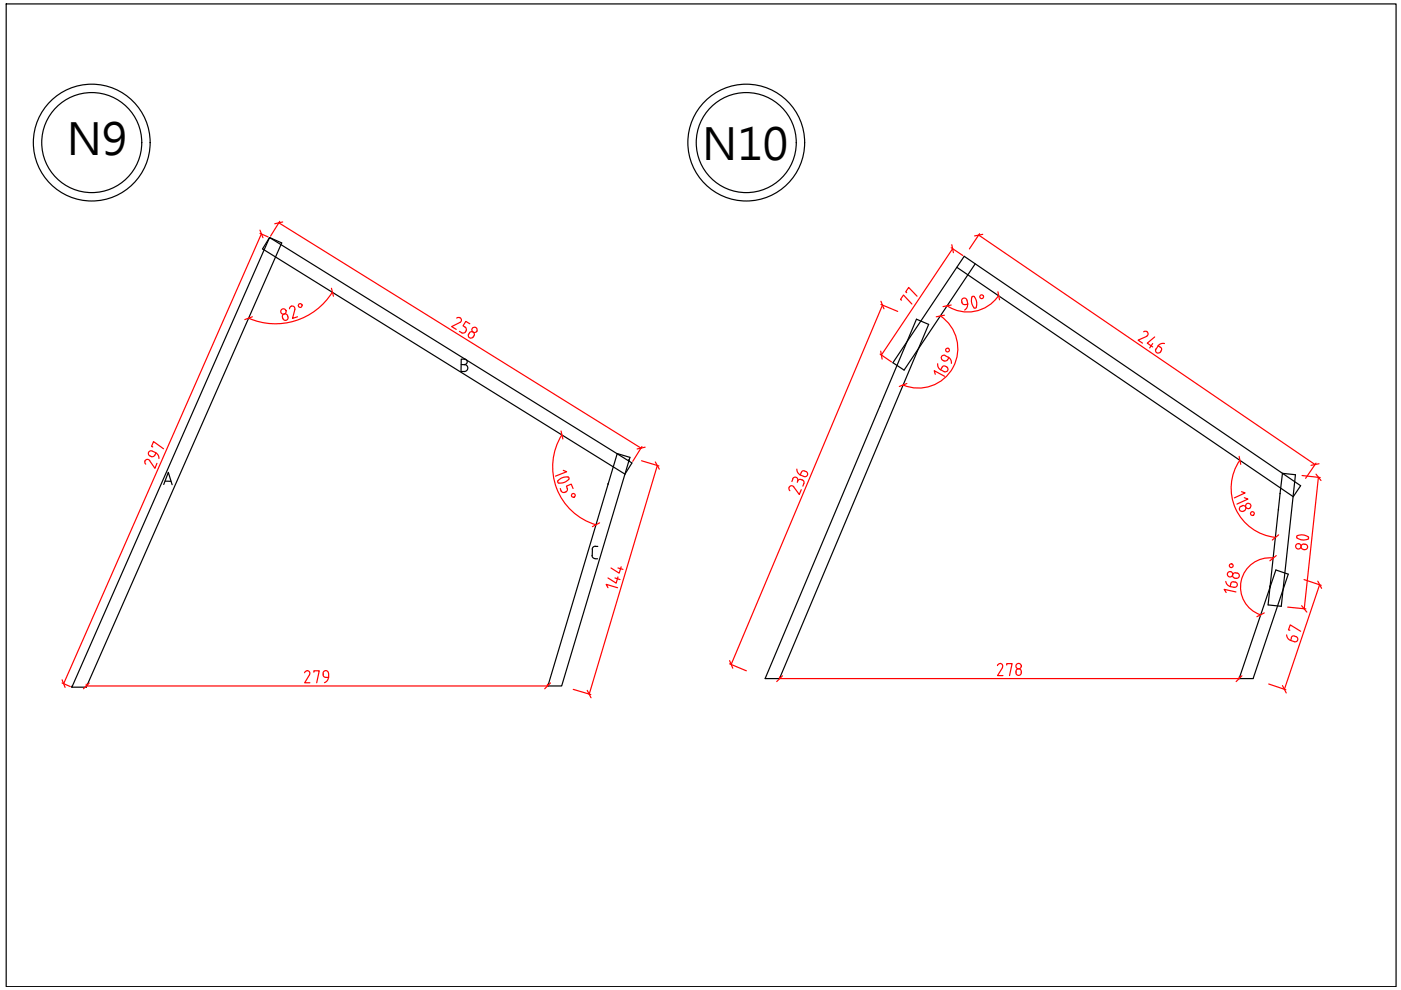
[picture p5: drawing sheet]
<svg xmlns="http://www.w3.org/2000/svg" width="297mm" height="210mm" viewBox="0 0 297 210" stroke-linecap="round" stroke-linejoin="round" font-family="sans-serif">
<defs><g id="words">
<g font-size="9.3">
<text x="14.1" y="32.9">N9</text>
<text x="148.9" y="34">N10</text>
</g>
</g></defs>
<path d="M1.3 .8h294.7v208.4h-294.7z" fill="none" stroke="#000" stroke-width=".25"/>
<!-- layer: 0 -->
<g fill="none" stroke="#000" stroke-width=".25">
<path d="M57.2 50.4l76.8 47.8-1.5 2.3-76.8-47.7 1.5-2.4 2.5 1.1-41.4 94.2h-3.1zM206.8 56l-15.1 22.5-2.4-1.6 15.1-22.6 71.4 48.7-1.6 2.3-71.3-48.6M194.3 67.7l2.6 1.1-31.6 75.1h-3.1zM130.9 96.2l2.7 .8-14.5 48.4h-2.9M130.9 96.2l-14.7 49.2M133.3 97.7h.1M186.5 86.1v.1M128.9 102.7h.1M271.1 108.1h.1M271.9 100.4l2.8 .3-3 27.9-2.8-.3zM269.3 124.4h.1M270.5 120.8l2.6 .9-7.4 22.2h-3z"/>
<path d="M15.2 145.7h.1M116.2 145.4h.1"/>
</g>
<!-- layer: 5 -->
<g fill="none" stroke="#000" stroke-width=".25">
<path d="M97.8 77.3h.7M98.5 76.1a.57 .57 0 0 1 .6 .6 .57 .57 0 0 1-.6 .6 .74 .74 0 0 1 .7 .7 .74 .74 0 0 1-.8 .8M98.6 76.1h-.8l-.1 2.7h.8M34.7 102.7l1-2.6 .8 2.7M35 102l1.2 .1M125.5 117.8a.66 .66 0 0 0 .7 .6M125.6 116.5v1.3M126.2 118.5h.5M126.2 115.8a.66 .66 0 0 0-.6 .6M126.2 115.9h.5"/>
<circle cx="19.5" cy="30.2" r="12.4"/>
<circle cx="19.5" cy="30.2" r="10.6"/>
<circle cx="158.2" cy="30.2" r="12.4"/>
<circle cx="158.2" cy="30.2" r="10.6"/>
</g>
<g fill="none" stroke="#f00" stroke-width=".25">
<path d="M55.1 49.5l1.8 .7M55.4 49.6l-41.9 95.3M59.1 47.2l76.8 47.8M59.3 46.9l-1.9 3.2M201.7 52.5l2.4 1.7M202 52.7l-15.1 22.6M207.5 49.9l71.3 48.6M207.7 49.6l-2.2 3.2M59.9 67.3a.59 .59 0 0 1 .5-.8 .59 .59 0 0 1 .6 .7 .56 .56 0 0 1-.3 .7 .56 .56 0 0 1-.7-.4M59.9 67.3l.1 .2M61.4 65.5a.57 .57 0 0 1 .6-.6 .57 .57 0 0 1 .5 .7M62.5 65.6l-.5 1.9 1.1-.3"/>
<path d="M70.5 61.9a14.2 14.2 0 0 1-17.8 5.5M97.5 67.4h-.7M97.6 67.4l.2 .3-.1 .6-1.9 .9 .9 .6M99.5 70.6l-.1 .3M99.5 70.6a.61 .61 0 0 1 1-.1 .61 .61 0 0 1-.2 .9 .58 .58 0 0 1-.8 .2 .58 .58 0 0 1-.1-.8M99.6 68.7l-.8-.6-.6 1 .4 .3a.7 .7 0 0 1 .2 .9 .7 .7 0 0 1-.9 .3l-.5-.3M186.6 75.1l2.4 1.6M186.8 64.5l3.5 1.5M187.1 64.7l-32.1 76.2M191.1 63.7l-.2-.2 .7-.9 1.7 1.9M192.2 62l-.2-.1 .7-1 1.7 1.9M198.3 79.4l-.2-.8 2.2 1.2"/>
<path d="M198.8 77.1a1.29 1.29 0 0 0 .6 1.3M199.4 67a8.4 8.4 0 0 1 2.7 10.9 8.4 8.4 0 0 1-10.6 3.7M200.4 75.4a.61 .61 0 0 0-.8 .4 .61 .61 0 0 0 .6 .7M200.4 75.4l.7 .4M200.5 77.7h-.6l-.5 .7 .8 .4M200.5 77.7l.2 .1M200.7 77.8a.57 .57 0 0 1 .2 .8 .57 .57 0 0 1-.7 .2M200.9 76.3l-.5 .3-.3-.1M201.1 75.7a1.25 1.25 0 0 1 .6 1.3M201.2 75.8l-.3 .5M203.9 64.1l.4 .5h.3M204 64.2a.59 .59 0 0 1 .2-.9 .59 .59 0 0 1 .8 .4l.2 .7"/>
<path d="M205.1 64.4a1.25 1.25 0 0 1-.6 1.3M205.2 64.5l-.6 .1M206.1 63a2.35 2.35 0 0 0 .4 2.2M206.6 62.9a2.35 2.35 0 0 1 .4 2.2M206.6 62.9l-.3-.1-.3 .2M207 65.1l-.2 .2h-.4M211.7 62.7a7.9 7.9 0 0 1-10.9 2.1M242.5 70.4a.57 .57 0 0 1 .8 .1 .57 .57 0 0 1-.2 .8M243.1 71.3l-1.8 .8 .9 .7M244.4 72.8l-.6 1M244.8 71.4l-1.6 1.4 1.2 .8M245.1 74a.57 .57 0 0 0 .1 .8 .57 .57 0 0 0 .8-.2"/>
<path d="M245.6 73.3l.6 .5v.6M245.6 73.3l-.5 .7M246.2 74.4l-.2 .3M246.9 72.8a1.29 1.29 0 0 0-1.3 .5M31.7 97.6l1.2 1.7 .4-1.1M31.7 97.6a.57 .57 0 0 0-.8-.1 .57 .57 0 0 0 0 .9M32.3 95.6a.57 .57 0 0 0-.8 .3 .57 .57 0 0 0 .3 .8M32.3 95.7l.7 .3M32.4 94.8l-.3-.2 .5-1 2.1 1.6M32.8 96.5a.6 .6 0 0 1-1 .2M33 96a1.25 1.25 0 0 1 .7 1.2M33.1 96l-.2 .5"/>
<path d="M119.1 92.2a12.8 12.8 0 0 0 7.2 19.1M119.4 99.7l.7 .3-2.3 1M136 97.7l3.7 1.1M136.1 94.7l-1.9 3.1M139.4 98.7l-14.5 48.5M169 99.5a1.29 1.29 0 0 0 .7 1.2M170.6 99.9h-.5l-.4 .8M170.6 99.9a.59 .59 0 0 1 .6 .7 .59 .59 0 0 1-.8 .4l-.7-.3M262.8 97.6a10.5 10.5 0 0 0 7.6 16.3M279 98.2l-2.2 3.2M118.8 103.6l.2 .5M119 104.1l.1 .2 .6 .1"/>
<path d="M120.4 101.1a2.18 2.18 0 0 0-2.2 1l.3 .4M120.4 101.1l.2 .2v.3a2.42 2.42 0 0 1-2.1 .8M121.5 103.6l-.4-1-1 .5 .2 .5a.68 .68 0 0 1-.6 .8M168.1 101.5a.57 .57 0 0 1 .7-.3 .57 .57 0 0 1 .3 .8l.5-.4 .3 .1M168.1 101.5l-.2 .6M168.3 103.2a.59 .59 0 0 0-.9 0 .59 .59 0 0 0 .1 .8M168.3 103.3l1.2 1.5 .4-1M169.1 102l-.1 .3M169.9 101.7l.2 .1M170.1 101.8l.4 .4-.3 .9M263.1 107.4a.61 .61 0 0 0-.2 .9 .61 .61 0 0 0 1 0M263.2 104.3l.8 .2-2.3 1.1"/>
<path d="M263.3 107.2a.57 .57 0 0 1 .8 .3 .57 .57 0 0 1-.3 .8M263.4 107.3l-.3 .1M263.8 105.5l.8 .3-2.3 1.1M269.9 118.3a6.2 6.2 0 0 0-6.7 4.8 6.2 6.2 0 0 0 4 7.2M275 114.1a2.35 2.35 0 0 0 2.3 .2M275.1 113.5l-.2 .3 .1 .3M275.1 113.6a1.92 1.92 0 0 1 2.4 .5l-.2 .3M276.1 100.8l3.8 .4M276.5 115.3a.61 .61 0 0 0-.7 .7 .61 .61 0 0 0 .8 .5 .57 .57 0 0 0 .6-.5 .57 .57 0 0 0-.5-.6M276.5 115.4h.3M279.5 101.2l-3 27.9M128.9 124.6l-.4-.7 2.4 .7"/>
<path d="M130.4 122.5l1 .4M131 122.3l-.4 1.3-1.7-1.1M131 120.4l1.1 .3M131.7 120.2l-.4 1.3-1.8-1.1M259.9 123.3a1.29 1.29 0 0 0 .9 1.1M260.8 124.4l.9 .1M260.9 123.8l-.1 .6M261.6 123.4h-.4l-.3 .4M261.6 123.4h.3M261.8 122.6h.3M261.9 123.4a.57 .57 0 0 1 .4 .7 .57 .57 0 0 1-.7 .4M262 121.5a.57 .57 0 0 0-.7 .4 .57 .57 0 0 0 .5 .7"/>
<path d="M262 125.5l-2.5-.5 .5 .6M262 121.5h.3M262.3 121.5a.57 .57 0 0 1 .4 .7 .57 .57 0 0 1-.6 .4M272.8 134.6a1.29 1.29 0 0 0 .8 1.2M273 128.7l3.9 .4M273.5 133.6l-.3-.1 .4-1 2.2 1.3M274.5 134.9h-.5l-.2 .3M274.5 134.9l.3 .1M274.8 135a.57 .57 0 0 1 .3 .7 .57 .57 0 0 1-.7 .4l-.8-.3 .2-.6M276.5 122.9l3.6 1.2M279.8 124l-7.5 22.1M13.2 144.8l1.7 .8"/>
<path d="M18.3 145.1v.3h97.8v-.3M65.1 142.2l.4 .1 .2 .6-1.1 1.9h1.1M65.1 142.2l-.5 .4M66.5 142.5v-.3h1.2l-.6 2.6M68.5 142.8a.57 .57 0 0 1 .6-.6 .57 .57 0 0 1 .5 .6M68.5 143.1l.3 .4 .9 .1M68.5 142.8v.3M69.6 143.6a1.25 1.25 0 0 1-.8 1.1M69.7 142.8v.8M121.5 146.2l3.8 1.1M154.7 140.7l3.5 1.5M165.3 143.5v.4h97.4v-.4"/>
<path d="M212 140.7l.5 .3v.5M212 140.7l-.5 .4M212.6 141.5l-1.1 1.7h1.1M213.4 141v-.3h1.2l-.6 2.5M215.5 142.1a.62 .62 0 0 1 .9 0 .62 .62 0 0 1 0 .8 .62 .62 0 0 1-.9 0zM269 145l3.6 1.2"/>
<circle cx="60.1" cy="66" r=".57"/>
<circle cx="63.6" cy="64.8" r=".4"/>
<circle cx="100.6" cy="69.9" r=".57"/>
<circle cx="200.9" cy="74.2" r=".4"/>
<circle cx="208.1" cy="62.9" r=".4"/>
<circle cx="121.6" cy="105" r=".4"/>
<circle cx="261" cy="119.9" r=".4"/>
<circle cx="264.6" cy="107.3" r=".57"/>
<circle cx="265.5" cy="108.9" r=".4"/>
<circle cx="275.3" cy="115.8" r=".57"/>
<circle cx="260.8" cy="121.8" r=".57"/>
<circle cx="216" cy="141.2" r=".57"/>
</g>
<!-- layer: 0 -->
<g fill="none" stroke="#f00" stroke-width=".25">
<path d="M55.1 48.8l.7 1.6M59.9 47.1l-1.6 .3M201.8 51.9l.3 1.7M208.4 49.7l-1.8 .3M53.5 67.2l-1.6 .6M70.3 61.1l.4 1.7M186.7 74.5l.3 1.6M186.8 63.9l.6 1.6M200.2 66.8l-1.7 .4M201.7 64.7l-1.8 .3M211.6 61.9l.3 1.7M119 91.4l.3 1.7"/>
<path d="M136.8 94.8l-1.7 .4M138.9 97.9l.9 1.6M192.3 81.3l-1.6 .6M262.7 96.8l.4 1.7M279.7 98.3l-1.7 .4M127.1 110.9l-1.5 .8M270.6 117.8l-1.4 1.1M271.1 113.4l-1.4 1.1M279 100.5l1.1 1.4M268.1 129.9l-1.6 .9M276 128.4l1.1 1.4M279.4 123.2l.8 1.5"/>
<path d="M13.2 144.1l.6 1.6M18.9 144.8l-1.2 1.2M116.7 144.8l-1.2 1.2M124.5 146.4l.8 1.5M154.7 140.1l.7 1.6M165.9 143.3l-1.2 1.2M263.3 143.3l-1.2 1.2M271.9 145.4l.8 1.5"/>
</g>
<use href="#words"/>
</svg>
